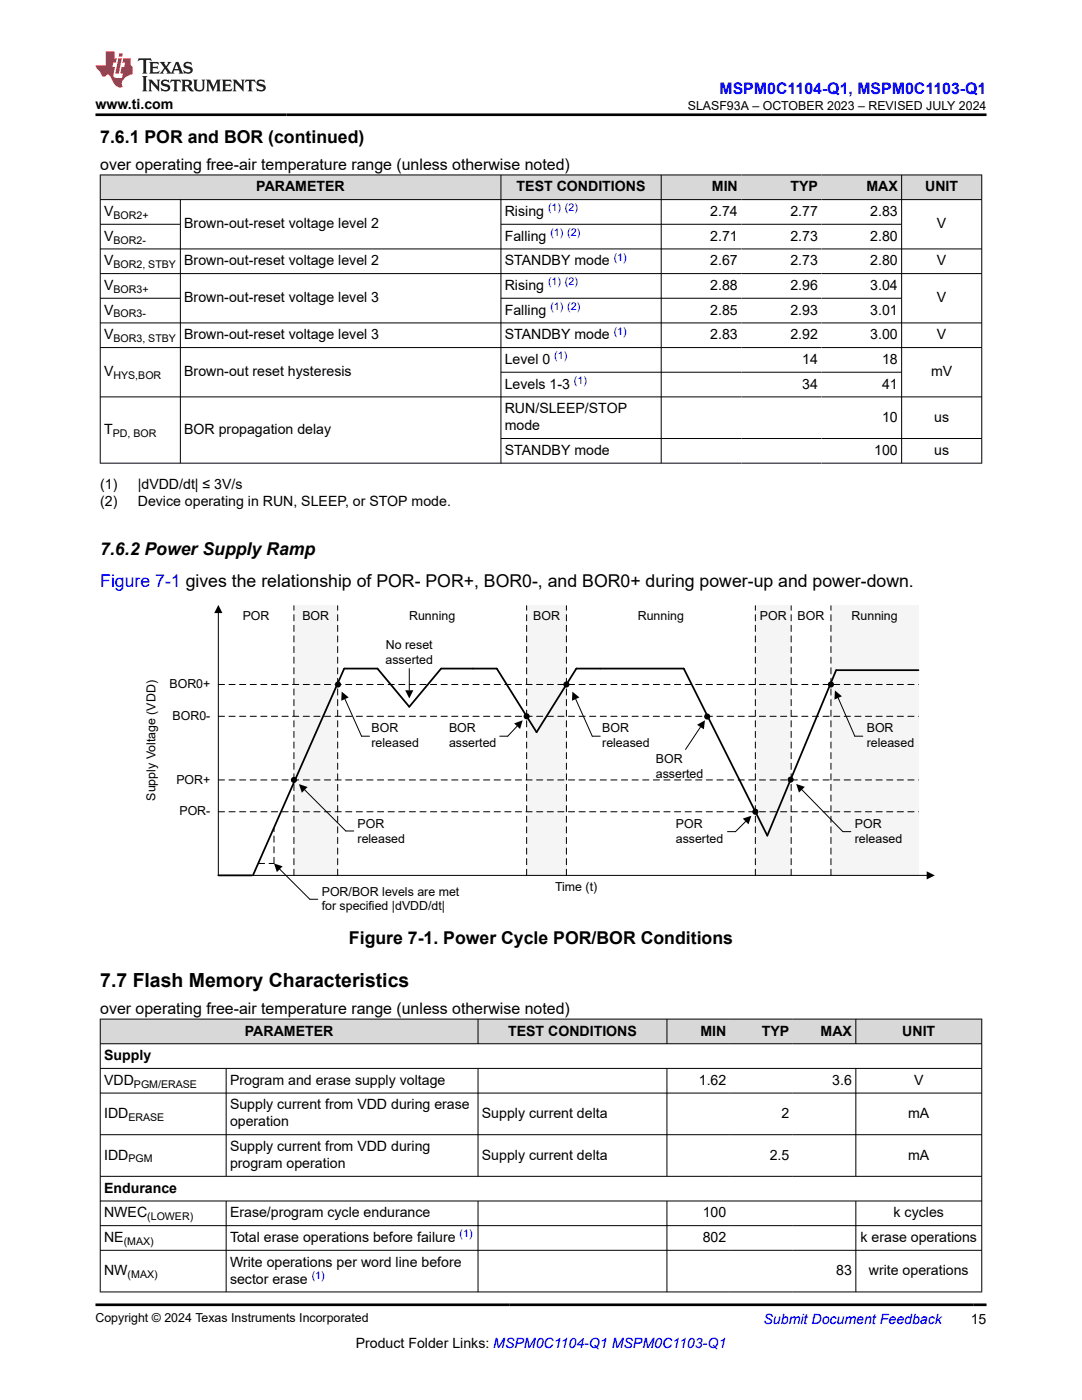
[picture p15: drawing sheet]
<svg xmlns="http://www.w3.org/2000/svg" width="216mm" height="279mm" viewBox="0 0 216 279" stroke-linecap="round" stroke-linejoin="round" font-family="sans-serif">
<defs><g id="words">
<text font-size="3.9" x="20" y="196.9">7.7 Flash Memory Characteristics</text>
<g font-size="3.5">
<text x="20" y="28.5">7.6.1 POR and BOR (continued)</text>
<text x="20" y="110.8">7.6.2 Power Supply Ramp</text>
<text x="69.6" y="188.5">Figure 7-1. Power Cycle POR/BOR Conditions</text>
</g>
<text font-size="3.5" fill="#00f" x="20" y="117.2">Figure 7-1 gives the relationship of POR- POR+, BOR0-, and BOR0+ during power-up and power-down.</text>
<text font-size="3.2" fill="#00f" x="143.6" y="18.7">MSPM0C1104-Q1, MSPM0C1103-Q1</text>
<g font-size="3.2">
<text x="20" y="33.9">over operating free-air temperature range (unless otherwise noted)</text>
<text x="20" y="202.3">over operating free-air temperature range (unless otherwise noted)</text>
</g>
<g font-size="2.8">
<text x="19" y="21.8">www.ti.com</text>
<text x="51.1" y="38.2">PARAMETER</text>
<text x="103.1" y="38.2">TEST CONDITIONS</text>
<text x="142" y="38.2">MIN</text>
<text x="157.7" y="38.2">TYP</text>
<text x="172.9" y="38.2">MAX</text>
<text x="184.6" y="38.2">UNIT</text>
<text x="20.8" y="43.1">V</text>
<text x="36.8" y="45.6">Brown-out-reset voltage level 2</text>
<text x="100.7" y="43.1">Rising</text>
<text x="141.7" y="43.1">2.74</text>
<text x="157.7" y="43.1">2.77</text>
<text x="173.6" y="43.1">2.83</text>
<text x="187" y="45.6">V</text>
<text x="20.8" y="48">V</text>
<text x="20.8" y="53">V</text>
<text x="36.8" y="53">Brown-out-reset voltage level 2</text>
<text x="100.7" y="48">Falling</text>
<text x="100.7" y="53">STANDBY mode</text>
<text x="141.7" y="48">2.71</text>
<text x="141.7" y="53">2.67</text>
<text x="157.7" y="48">2.73</text>
<text x="157.7" y="53">2.73</text>
<text x="173.6" y="48">2.80</text>
<text x="173.6" y="53">2.80</text>
<text x="187" y="53">V</text>
<text x="20.8" y="57.9">V</text>
<text x="100.7" y="57.9">Rising</text>
<text x="141.7" y="57.9">2.88</text>
<text x="157.7" y="57.9">2.96</text>
<text x="173.6" y="57.9">3.04</text>
<text x="20.8" y="62.8">V</text>
<text x="36.8" y="60.3">Brown-out-reset voltage level 3</text>
<text x="100.7" y="62.8">Falling</text>
<text x="141.7" y="62.8">2.85</text>
<text x="157.7" y="62.8">2.93</text>
<text x="173.6" y="62.8">3.01</text>
<text x="187" y="60.3">V</text>
<text x="20.8" y="67.7">V</text>
<text x="36.8" y="67.7">Brown-out-reset voltage level 3</text>
<text x="100.7" y="67.7">STANDBY mode</text>
<text x="141.7" y="67.7">2.83</text>
<text x="157.7" y="67.7">2.92</text>
<text x="173.6" y="67.7">3.00</text>
<text x="187" y="67.7">V</text>
<text x="20.8" y="75.1">V</text>
<text x="36.8" y="75.1">Brown-out reset hysteresis</text>
<text x="100.7" y="72.6">Level 0</text>
<text x="100.7" y="77.6">Levels 1-3</text>
<text x="160.1" y="72.6">14</text>
<text x="160.1" y="77.6">34</text>
<text x="176" y="72.6">18</text>
<text x="176" y="77.6">41</text>
<text x="185.8" y="75.1">mV</text>
<text x="100.7" y="82.5">RUN/SLEEP/STOP</text>
<text x="20.8" y="86.6">T</text>
<text x="36.8" y="86.6">BOR propagation delay</text>
<text x="100.7" y="85.9">mode</text>
<text x="176" y="84.2">10</text>
<text x="186.4" y="84.2">us</text>
<text x="100.7" y="90.8">STANDBY mode</text>
<text x="174.4" y="90.8">100</text>
<text x="186.4" y="90.8">us</text>
<text x="20" y="97.6">(1)</text>
<text x="20" y="101">(2)</text>
<text x="27.5" y="97.6">|dVDD/dt| ≤ 3V/s</text>
<text x="27.5" y="101">Device operating in RUN, SLEEP, or STOP mode.</text>
<text x="48.9" y="206.7">PARAMETER</text>
<text x="101.4" y="206.7">TEST CONDITIONS</text>
<text x="139.8" y="206.7">MIN</text>
<text x="152" y="206.7">TYP</text>
<text x="163.7" y="206.7">MAX</text>
<text x="180" y="206.7">UNIT</text>
<text x="20.8" y="211.6">Supply</text>
<text x="20.8" y="216.5">VDD</text>
<text x="45.9" y="216.5">Program and erase supply voltage</text>
<text x="45.9" y="221.4">Supply current from VDD during erase</text>
<text x="139.4" y="216.5">1.62</text>
<text x="166.1" y="216.5">3.6</text>
<text x="182.4" y="216.5">V</text>
<text x="20.8" y="223.1">IDD</text>
<text x="45.9" y="224.8">operation</text>
<text x="96.2" y="223.1">Supply current delta</text>
<text x="155.9" y="223.1">2</text>
<text x="181.2" y="223.1">mA</text>
<text x="20.8" y="231.4">IDD</text>
<text x="45.9" y="229.7">Supply current from VDD during</text>
<text x="45.9" y="233.1">program operation</text>
<text x="96.2" y="231.4">Supply current delta</text>
<text x="153.6" y="231.4">2.5</text>
<text x="181.2" y="231.4">mA</text>
<text x="20.8" y="238">Endurance</text>
<text x="20.8" y="243">NWEC</text>
<text x="45.9" y="243">Erase/program cycle endurance</text>
<text x="140.2" y="243">100</text>
<text x="178.3" y="243">k cycles</text>
<text x="20.8" y="247.9">NE</text>
<text x="45.9" y="247.9">Total erase operations before failure</text>
<text x="140.2" y="247.9">802</text>
<text x="171.7" y="247.9">k erase operations</text>
<text x="20.8" y="254.5">NW</text>
<text x="45.9" y="252.8">Write operations per word line before</text>
<text x="45.9" y="256.2">sector erase</text>
<text x="166.9" y="254.5">83</text>
<text x="173.4" y="254.5">write operations</text>
<text x="71" y="269">Product Folder Links: MSPM0C1104-Q1 MSPM0C1103-Q1</text>
<text x="193.7" y="264.2">15</text>
</g>
<text font-size="2.8" fill="#00f" x="152.4" y="264.2">Submit Document Feedback</text>
<g font-size="2.5">
<text x="137.2" y="21.9">SLASF93A – OCTOBER 2023 – REVISED JULY 2024</text>
<text x="48.4" y="123.7">POR</text>
<text x="60.3" y="123.7">BOR</text>
<text x="81.6" y="123.7">Running</text>
<text x="106.4" y="123.7">BOR</text>
<text x="127.3" y="123.7">Running</text>
<text x="151.6" y="123.7">POR</text>
<text x="159.2" y="123.7">BOR</text>
<text x="169.9" y="123.7">Running</text>
<text x="77" y="129.5">No reset</text>
<text x="33.8" y="137.3">BOR0+</text>
<text x="76.9" y="132.5">asserted</text>
<text x="34.4" y="143.7">BOR0-</text>
<text x="74.1" y="146.2">BOR</text>
<text x="74.1" y="149.1">released</text>
<text x="89.6" y="146.2">BOR</text>
<text x="89.6" y="149.1">asserted</text>
<text x="120.2" y="146.2">BOR</text>
<text x="120.2" y="149.1">released</text>
<text x="172.9" y="146.2">BOR</text>
<text x="172.9" y="149.1">released</text>
<text x="130.9" y="152.3">BOR</text>
<text x="130.9" y="155.2">asserted</text>
<text x="31" y="159.8" transform="rotate(-90 31 159.8)">Supply Voltage (VDD)</text>
<text x="35.2" y="156.4">POR+</text>
<text x="35.8" y="162.7">POR-</text>
<text x="71.3" y="165.2">POR</text>
<text x="134.8" y="165.2">POR</text>
<text x="170.6" y="165.2">POR</text>
<text x="71.3" y="168.2">released</text>
<text x="134.8" y="168.2">asserted</text>
<text x="170.6" y="168.2">released</text>
<text x="64.2" y="178.7">POR/BOR levels are met</text>
<text x="110.8" y="177.8">Time (t)</text>
<text x="64.2" y="181.7">for specified |dVDD/dt|</text>
<text x="19" y="263.9">Copyright © 2024 Texas Instruments Incorporated</text>
</g>
<g font-size="2.1">
<text x="22.6" y="43.7">BOR2+</text>
<text x="22.6" y="48.6">BOR2-</text>
<text x="22.6" y="53.5">BOR2, STBY</text>
<text x="22.6" y="58.4">BOR3+</text>
<text x="22.6" y="63.4">BOR3-</text>
<text x="22.6" y="68.3">BOR3, STBY</text>
<text x="22.6" y="75.7">HYS,BOR</text>
<text x="22.5" y="87.2">PD, BOR</text>
<text x="26.7" y="217.1">PGM/ERASE</text>
<text x="25.6" y="223.7">ERASE</text>
<text x="25.6" y="232">PGM</text>
<text x="29.4" y="243.5">(LOWER)</text>
<text x="24.7" y="248.4">(MAX)</text>
<text x="25.5" y="255.1">(MAX)</text>
</g>
<g font-size="2.1" fill="#00f">
<text x="109.3" y="42.2">(1) (2)</text>
<text x="109.8" y="47.1">(1) (2)</text>
<text x="122.5" y="52">(1)</text>
<text x="109.3" y="56.9">(1) (2)</text>
<text x="109.8" y="61.9">(1) (2)</text>
<text x="110.6" y="71.7">(1)</text>
<text x="122.5" y="66.8">(1)</text>
<text x="114.5" y="76.6">(1)</text>
<text x="91.7" y="246.9">(1)</text>
<text x="62.2" y="255.2">(1)</text>
</g>
</g></defs>
<g fill="#d8d8d8">
<path d="M20 34.9h175.9v4.9h-175.9z" fill-rule="evenodd"/>
<path d="M20.1 35h79.8v4.8h-79.8z" fill-rule="evenodd"/>
<path d="M100 35h31.9v4.8h-31.9z" fill-rule="evenodd"/>
<path d="M132 35h15.9v4.8h-15.9z" fill-rule="evenodd"/>
<path d="M147.9 35h16v4.8h-16z" fill-rule="evenodd"/>
<path d="M163.9 35h15.9v4.8h-15.9z" fill-rule="evenodd"/>
<path d="M180 35h15.8v4.8h-15.8z" fill-rule="evenodd"/>
</g>
<g fill="none" stroke="#000" stroke-width=".2">
<path d="M19.9 34.9h176.1M19.9 39.8h176.1M20 34.9v57.6M36 39.8v52.7M100 34.9v57.6M131.9 34.9v57.6M179.9 34.9v57.6M195.9 34.9v57.6M19.9 44.8h16.2M19.9 54.6h176.1M19.9 59.5h16.2M100 44.8h80"/>
<path d="M100 59.5h80M196 49.7h-176.1M19.9 64.4h176.1M19.9 69.4h176.1M19.9 79.2h176.1M100 74.3h80M100 87.5h96M196 92.4h-176.1"/>
</g>
<g fill="#f5f5f5">
<path d="M58.6 120.7h8.8v54h-8.8z" fill-rule="evenodd"/>
<path d="M105.1 120.7h7.9v54h-7.9z" fill-rule="evenodd"/>
<path d="M150.7 120.7h7.2v54h-7.2z" fill-rule="evenodd"/>
<path d="M165.8 120.7h17.5v54h-17.5z" fill-rule="evenodd"/>
</g>
<g fill="none" stroke="#000" stroke-width=".2">
<path d="M43.6 122.4v52.3h141.3M67.1 136.6h.3M68.8 139.5l3.3 7.4h1.6M81.7 133.4v4.4M112.6 136.6h.4M114.9 139.5l3.3 7.4h1.6M165.4 136.6h.4M167.2 139.3l3.4 7.6h1.6M58.3 155.7h.3M60.8 157.6l8.2 8.2h1.6M103.2 144.9l-1.9 2h-1.6M104.7 143h.4"/>
<path d="M139.8 145.1l-3 4.5M140.7 143h.4M157.4 155.6h.4M160 157.6l8.2 8.4h1.6M55.8 173.5l6 6h1.6M148.8 163.9l-2 2.1h-1.6M150.3 162h.4"/>
</g>
<g fill="#000">
<path d="M43.6 120.7l.8 1.7h-1.6zM68.2 138l1.4 1.2-1.5 .6zM80.9 137.8h1.6l-.8 1.6zM114.2 138l1.4 1.2-1.5 .6zM166.6 137.8l1.4 1.2-1.5 .6zM59.7 156.5l1.7 .6-1.2 1.1zM102.6 144.4l1.7-.7-.5 1.8zM139.1 144.6l1.6-.9-.3 1.8zM158.9 156.4l1.7 .6-1.2 1.2zM54.7 172.3l1.7 .6-1.2 1.1zM148.2 163.4l1.7-.6-.5 1.7zM184.9 173.9l1.6 .8-1.6 .8z"/>
<circle cx="67.4" cy="136.6" r=".61"/>
<circle cx="113" cy="136.6" r=".61"/>
<circle cx="165.8" cy="136.6" r=".61"/>
<circle cx="58.6" cy="155.7" r=".61"/>
<circle cx="105.1" cy="143" r=".61"/>
<circle cx="141.1" cy="143" r=".61"/>
<circle cx="157.8" cy="155.6" r=".61"/>
<circle cx="150.7" cy="162" r=".61"/>
</g>
<g fill="none" stroke="#000" stroke-width=".2" stroke-dasharray="1.2 .9">
<path d="M43.6 136.6h139.7M43.6 155.7h139.7M43.6 143h139.7M43.6 162h139.7M51.6 172.3h3.1M54.7 172.3v-7M58.6 174.7v-53.8M67.4 174.7v-53.8M105.1 174.7v-53.8M113 174.7v-53.8M150.7 174.7v-53.8M157.9 174.7v-53.8"/>
<path d="M165.8 174.7v-53.8"/>
</g>
<path d="M183.3 133.7h-16.5l-13.7 33.1-16.7-33.4h-21.4l-7.9 12.7-8-12.7h-11.1l-6.3 7.7-6.4-7.7h-6.6l-18.2 41.3M43.6 174.7h6.6" fill="none" stroke="#000" stroke-width=".35"/>
<g fill="#d8d8d8">
<path d="M20 203.4h175.9v4.9h-175.9z" fill-rule="evenodd"/>
<path d="M20.1 203.4h75.2v4.8h-75.2z" fill-rule="evenodd"/>
<path d="M95.4 203.4h37.6v4.8h-37.6z" fill-rule="evenodd"/>
<path d="M133.1 203.4h12.5v4.8h-12.5z" fill-rule="evenodd"/>
<path d="M145.6 203.4h12.6v4.8h-12.6z" fill-rule="evenodd"/>
<path d="M158.2 203.4h12.5v4.8h-12.5z" fill-rule="evenodd"/>
<path d="M170.8 203.4h25v4.8h-25z" fill-rule="evenodd"/>
</g>
<g fill="none" stroke="#000" stroke-width=".2">
<path d="M19.9 203.4h176.1M19.9 208.3h176.1M19.9 213.2h176.1M19.9 218.1h176.1M20 203.3v54.6M45.1 213.2v21.6M95.4 203.3v5.1M95.4 213.2v21.6M133.1 203.3v5.1M133.1 213.2v21.6M170.8 203.3v5.1M170.8 213.2v21.6"/>
<path d="M195.9 203.3v54.6M19.9 226.5h176.1M19.9 234.8h176.1M19.9 239.7h176.1M45.1 239.7v18.2M95.4 239.7v18.2M133.1 239.7v18.2M170.8 239.7v18.2M19.9 244.6h176.1M19.9 249.5h176.1M19.9 257.8h176.1"/>
</g>
<path d="M27.7 11.6l-.2 .6 .5-.2h.6v.1v2.2l-.2 .4h1l-.2-.4v-2.2v-.1h.5l.5 .2-.1-.6zM29.8 12.4l.2 .3v1.6l-.2 .4h1.9l.1-.6a1.08 1.08 0 0 1-1.3 .2v-.7h.6l.4 .2v-.7l-.4 .2h-.6v-.5l.2-.2a1 1 0 0 1 1 .3l-.1-.5zM31.8 12.4l1 1.1-1 1.2h.9l-.2-.2 .4-.8 .5 .8-.2 .2h1.6l-.2-.2 .1-.5h1l.1 .5-.1 .2h.9l-.2-.4-.8-1.9h-.5l-1 2.1-.8-1.1 .9-1h-.8l.2 .2-.5 .6-.3-.6 .1-.2zM35.2 12.8l.4 1h-.8zM36.8 12.5a.65 .65 0 0 0-.2 .7 .65 .65 0 0 0 .6 .5l.7 .1 .1 .3a.79 .79 0 0 1-.7 .4 .79 .79 0 0 1-.7-.5l.1 .7 .2-.1a.93 .93 0 0 0 1.1 0 .93 .93 0 0 0 .4-.9 1.46 1.46 0 0 0-1.2-.6l-.1-.3a1.09 1.09 0 0 1 1.2 .2l-.2-.6-.1 .1-.6-.2zM28.4 15.2l.2 .4v2.2l-.2 .4h1l-.2-.4v-2.2l.2-.4zM29.6 15.9l.2 .4v1.5l-.2 .4h.8l-.3-.4v-1.3l1.7 1.8v-2l.2-.4h-.8l.2 .2 .1 1.1-1.2-1.3zM32.3 16a.65 .65 0 0 0-.2 .8 .65 .65 0 0 0 .7 .4l.6 .2 .1 .2a.79 .79 0 0 1-.7 .4 .79 .79 0 0 1-.7-.5l.1 .7 .2-.1a.93 .93 0 0 0 1.1 .1 .93 .93 0 0 0 .4-1 1.46 1.46 0 0 0-1.2-.5l-.1-.4a1.09 1.09 0 0 1 1.2 .2l-.2-.6-.1 .1-.6-.1zM34.1 15.9l-.1 .6a.63 .63 0 0 1 .7-.3l.1 1.6-.3 .4h1l-.2-.4v-1.6a.66 .66 0 0 1 .8 .3l-.1-.6zM36.2 15.9l.2 .4v1.5l-.2 .4h.9l-.2-.2v-.7h.5l.1 .2a.79 .79 0 0 0 1.2 .6l-1-.9a.61 .61 0 0 0 .6-.6 .61 .61 0 0 0-.5-.7zM36.9 16.2h.2a.47 .47 0 0 1 .5 .1 .47 .47 0 0 1 .1 .5l-.2 .1-.6 .1zM38.5 15.9l.2 .2a2.27 2.27 0 0 0 .4 2 1.04 1.04 0 0 0 1.7-.7v-1.3l.2-.2h-.8l.2 .4v1.1a.6 .6 0 0 1-.6 .6 .6 .6 0 0 1-.6-.6v-1.1l.3-.4zM41.1 15.9l.2 .4v1.5l-.2 .4h.7l-.2-.4v-1.4l.9 1.9 .8-1.9v1.4l-.2 .4h1l-.3-.4v-1.5l.3-.4h-.8l-.7 1.5-.7-1.5zM44.3 15.9l.2 .4v1.5l-.2 .4h1.9l.1-.6a1.09 1.09 0 0 1-1.3 .2v-.7h.6l.4 .2v-.6l-.4 .2h-.6v-.6l.2-.1a1.01 1.01 0 0 1 1 .3l-.1-.6zM46.4 15.9l.3 .4v1.5l-.3 .4h.8l-.2-.4v-1.3l1.6 1.8v-2l.2-.4h-.7l.2 .2v1.1l-1.2-1.3zM49 15.9l-.1 .6a.63 .63 0 0 1 .8-.3v1.6l-.3 .4h1l-.2-.4v-1.6a.66 .66 0 0 1 .8 .3l-.1-.6zM51.4 16a.65 .65 0 0 0-.2 .8 .65 .65 0 0 0 .6 .4l.6 .2 .2 .2a.79 .79 0 0 1-.8 .4 .79 .79 0 0 1-.6-.5l.1 .7 .2-.1a.93 .93 0 0 0 1 .1 .93 .93 0 0 0 .5-1 1.46 1.46 0 0 0-1.3-.5l-.1-.4a1.09 1.09 0 0 1 1.3 .2l-.2-.6-.2 .1-.5-.1z" fill="#231f20"/>
<path d="M21.1 10.3v2.7h-2.1l.1 .4 .9 1a.95 .95 0 0 0 .9 .9 .59 .59 0 0 1 .6-.4 .59 .59 0 0 1 .5 .3l.4 .8a1.59 1.59 0 0 0 2.1 1.4 1.61 1.61 0 0 1 1-2.3l1-.3-.1-1.5a1.59 1.59 0 0 1-.4-1.7h-1.4l-.2 .9h.5l-.1 .9h-.5l-.2 .9v.3l.4 .1-.2 .9h-.6a.73 .73 0 0 1-1.1-.7l.3-1.5h-.5l.2-.9h.5l.2-.9h-.5v-1.3zM23.6 11.6l-.6 3.1h.7l.6-3.1zM23.8 10.7l-.1 .6h.7l.1-.6z" fill="#ed1c24"/>
<path d="M19 22.9h177.8M19 260.4h177.8" fill="none" stroke="#000" stroke-width=".53"/>
<use href="#words"/>
</svg>
